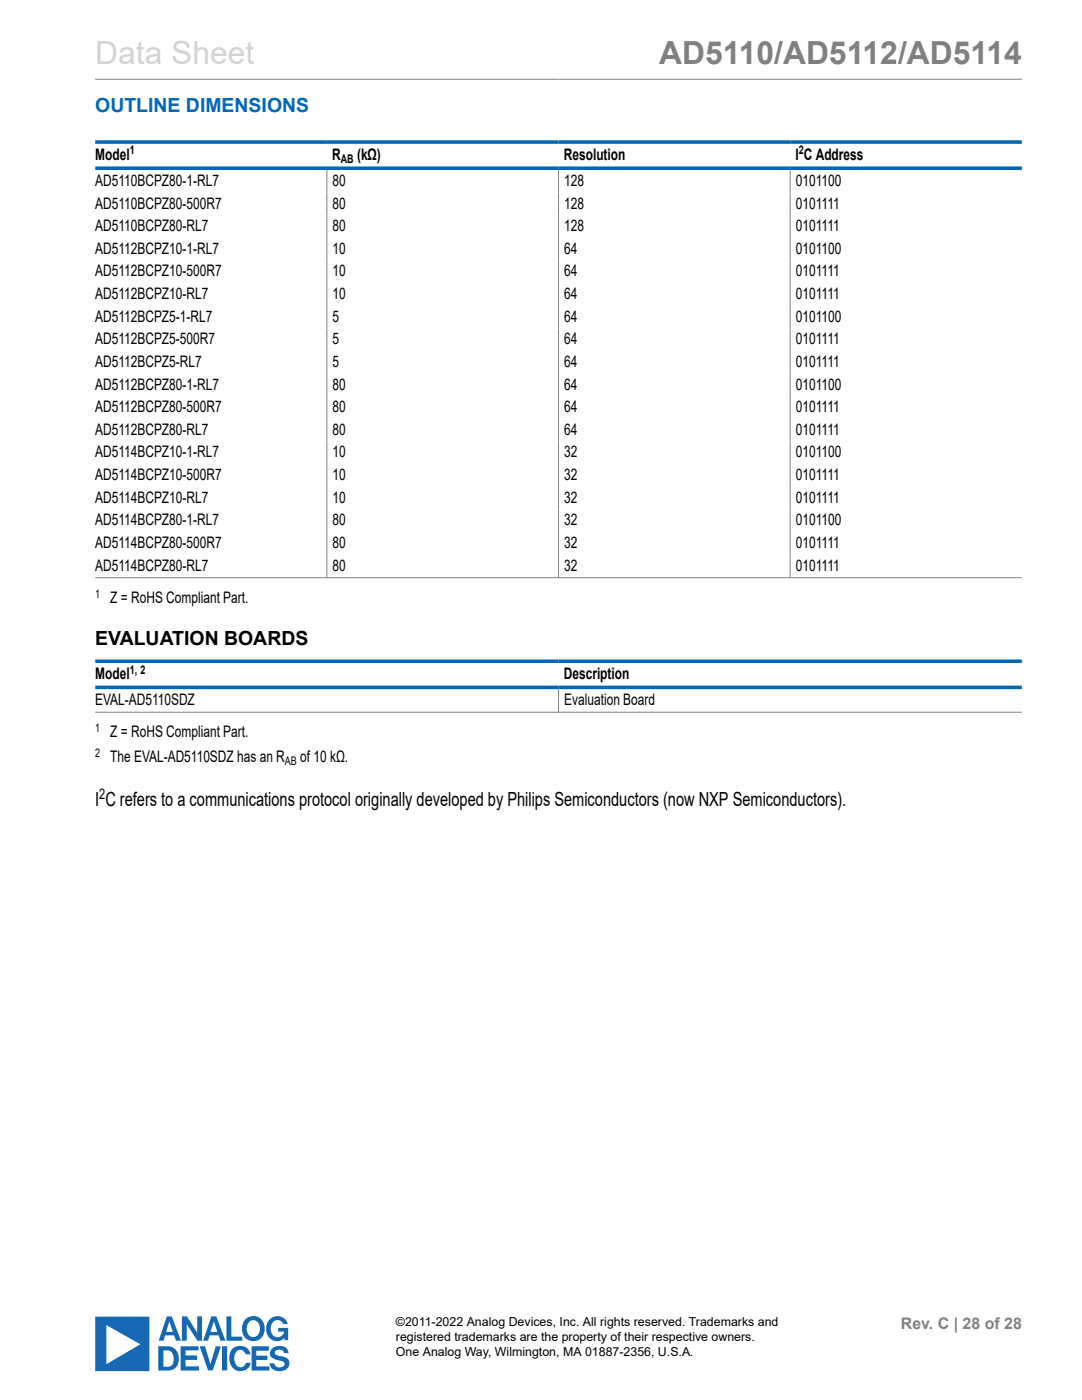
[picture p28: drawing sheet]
<svg xmlns="http://www.w3.org/2000/svg" width="216mm" height="279mm" viewBox="0 0 216 279" stroke-linecap="round" stroke-linejoin="round" font-family="sans-serif">
<defs><g id="words">
<text font-size="6.3" fill="#d3d3d3" x="19" y="12.7">Data Sheet</text>
<text font-size="6.3" fill="#808080" x="131.5" y="12.7">AD5110/AD5112/AD5114</text>
<text font-size="3.9" fill="#0067b8" x="19" y="22.3">OUTLINE DIMENSIONS</text>
<g font-size="3.9">
<text x="19" y="128.6">EVALUATION BOARDS</text>
<text x="19" y="160.8">I C refers to a communications protocol originally developed by Philips Semiconductors (now NXP Semiconductors).</text>
</g>
<g font-size="3.2">
<text x="19" y="31.9">Model</text>
<text x="66.3" y="31.9">R</text>
<text x="71.2" y="31.9">(kΩ)</text>
<text x="112.5" y="31.9">Resolution</text>
<text x="158.7" y="31.9">I C Address</text>
<text x="19" y="37.1">AD5110BCPZ80-1-RL7</text>
<text x="19" y="41.6">AD5110BCPZ80-500R7</text>
<text x="66.4" y="37.1">80</text>
<text x="66.4" y="41.6">80</text>
<text x="112.6" y="37.1">128</text>
<text x="112.6" y="41.6">128</text>
<text x="158.8" y="37.1">0101100</text>
<text x="158.8" y="41.6">0101111</text>
<text x="19" y="46.1">AD5110BCPZ80-RL7</text>
<text x="66.4" y="46.1">80</text>
<text x="112.6" y="46.1">128</text>
<text x="158.8" y="46.1">0101111</text>
<text x="19" y="50.6">AD5112BCPZ10-1-RL7</text>
<text x="66.4" y="50.6">10</text>
<text x="112.6" y="50.6">64</text>
<text x="158.8" y="50.6">0101100</text>
<text x="19" y="55.2">AD5112BCPZ10-500R7</text>
<text x="19" y="59.7">AD5112BCPZ10-RL7</text>
<text x="66.4" y="55.2">10</text>
<text x="66.4" y="59.7">10</text>
<text x="112.6" y="55.2">64</text>
<text x="112.6" y="59.7">64</text>
<text x="158.8" y="55.2">0101111</text>
<text x="158.8" y="59.7">0101111</text>
<text x="19" y="64.2">AD5112BCPZ5-1-RL7</text>
<text x="66.4" y="64.2">5</text>
<text x="112.6" y="64.2">64</text>
<text x="158.8" y="64.2">0101100</text>
<text x="19" y="68.7">AD5112BCPZ5-500R7</text>
<text x="66.4" y="68.7">5</text>
<text x="112.6" y="68.7">64</text>
<text x="158.8" y="68.7">0101111</text>
<text x="19" y="73.2">AD5112BCPZ5-RL7</text>
<text x="19" y="77.7">AD5112BCPZ80-1-RL7</text>
<text x="66.4" y="73.2">5</text>
<text x="66.4" y="77.7">80</text>
<text x="112.6" y="73.2">64</text>
<text x="112.6" y="77.7">64</text>
<text x="158.8" y="73.2">0101111</text>
<text x="158.8" y="77.7">0101100</text>
<text x="19" y="82.3">AD5112BCPZ80-500R7</text>
<text x="66.4" y="82.3">80</text>
<text x="112.6" y="82.3">64</text>
<text x="158.8" y="82.3">0101111</text>
<text x="19" y="86.8">AD5112BCPZ80-RL7</text>
<text x="66.4" y="86.8">80</text>
<text x="112.6" y="86.8">64</text>
<text x="158.8" y="86.8">0101111</text>
<text x="19" y="91.3">AD5114BCPZ10-1-RL7</text>
<text x="19" y="95.8">AD5114BCPZ10-500R7</text>
<text x="66.4" y="91.3">10</text>
<text x="66.4" y="95.8">10</text>
<text x="112.6" y="91.3">32</text>
<text x="112.6" y="95.8">32</text>
<text x="158.8" y="91.3">0101100</text>
<text x="158.8" y="95.8">0101111</text>
<text x="19" y="100.3">AD5114BCPZ10-RL7</text>
<text x="66.4" y="100.3">10</text>
<text x="112.6" y="100.3">32</text>
<text x="158.8" y="100.3">0101111</text>
<text x="19" y="104.8">AD5114BCPZ80-1-RL7</text>
<text x="66.4" y="104.8">80</text>
<text x="112.6" y="104.8">32</text>
<text x="158.8" y="104.8">0101100</text>
<text x="19" y="109.3">AD5114BCPZ80-500R7</text>
<text x="19" y="113.9">AD5114BCPZ80-RL7</text>
<text x="66.4" y="109.3">80</text>
<text x="66.4" y="113.9">80</text>
<text x="112.6" y="109.3">32</text>
<text x="112.6" y="113.9">32</text>
<text x="158.8" y="109.3">0101111</text>
<text x="158.8" y="113.9">0101111</text>
<text x="22" y="120.3">Z = RoHS Compliant Part.</text>
<text x="19" y="135.5">Model</text>
<text x="112.5" y="135.5">Description</text>
<text x="19" y="140.7">EVAL-AD5110SDZ</text>
<text x="112.6" y="140.7">Evaluation Board</text>
<text x="22" y="147.2">Z = RoHS Compliant Part.</text>
<text x="22" y="152.1">The EVAL-AD5110SDZ has an R</text>
<text x="59.9" y="152.1">of 10 kΩ.</text>
</g>
<text font-size="3.2" fill="#808080" x="179.8" y="265.2">Rev. C | 28 of 28</text>
<text font-size="2.9" x="19.8" y="159.5">2</text>
<g font-size="2.5">
<text x="79" y="264.6">©2011-2022 Analog Devices, Inc. All rights reserved. Trademarks and</text>
<text x="79" y="267.6">registered trademarks are the property of their respective owners.</text>
<text x="79" y="270.5">One Analog Way, Wilmington, MA 01887-2356, U.S.A.</text>
</g>
<g font-size="2.4">
<text x="25.9" y="30.8">1</text>
<text x="68" y="32.5">AB</text>
<text x="159.4" y="30.8">2</text>
<text x="19" y="119.3">1</text>
<text x="25.9" y="134.4">1, 2</text>
<text x="19" y="146.1">1</text>
<text x="19" y="151">2</text>
<text x="56.9" y="152.7">AB</text>
</g>
</g></defs>
<path d="M19 15.8h184.9" fill="none" stroke="#808080" stroke-width=".2"/>
<path d="M19 262.8h10.8v10.8h-10.8zM21.2 264.5v7.8l6.8-4zM31.6 268.7a3.8 3.8 0 0 1 3.3 .5 2.69 2.69 0 0 1-.3 4.1l-1.1 .2h-1.9zM33.3 262.7h1l1.8 4.9h-1l-.4-1.1h-1.7l-.4 1.1h-.9zM32.6 269.5v3.3a1.65 1.65 0 0 0 1.8-.6 1.65 1.65 0 0 0 .1-1.9 1.49 1.49 0 0 0-1.9-.8zM33.8 263.7l-.6 2.1h1.2zM36 268.7h3.6v.8h-2.6v1h2.3v.9h-2.3v1.3h2.7v.8h-3.7zM36.3 262.7h1l2 3.3v-3.3h1v4.9h-.9l-2.1-3.3v3.3h-1zM39.9 268.7h1l1.1 3.5 1.1-3.5h.9l-1.6 4.8h-.9zM42.2 262.7h1l1.8 4.9h-1l-.4-1.1h-1.8l-.3 1.1h-1zM42.7 263.7l-.6 2.1h1.2zM44.3 268.7h1v4.8h-1zM45.2 262.7h1v4.1h2.1v.8h-3.1zM46.5 269.1a2.15 2.15 0 0 1 3.5 1.2h-.9a1.14 1.14 0 0 0-1.2-.9 1.14 1.14 0 0 0-1.1 1 2.18 2.18 0 0 0 .7 2.3 1.08 1.08 0 0 0 1.6-.7h.9a2.12 2.12 0 0 1-2.1 1.7 2.12 2.12 0 0 1-2-1.8 2.8 2.8 0 0 1 .6-2.8zM49.2 263.1a2.35 2.35 0 0 1 2.8 .1 2.35 2.35 0 0 1 .7 2.7 2.29 2.29 0 0 1-2.7 1.7 2.29 2.29 0 0 1-1.7-2.8l.5-1.3zM49.6 264a1.79 1.79 0 0 0 .9 2.8 1.73 1.73 0 0 0 1.4-1.6 1.73 1.73 0 0 0-1.3-1.7l-.6 .1zM50.2 268.7h3.4v.9h-2.5v1h2.3v.8h-2.3v1.3h2.7v.8h-3.6zM53.9 263.2a2.07 2.07 0 0 1 3.5 1.1h-.8a1.32 1.32 0 0 0-1.6-.8 1.32 1.32 0 0 0-1 1.4 1.47 1.47 0 0 0 .5 1.6 1.47 1.47 0 0 0 1.7 .1l.4-.5 .1-.3h-1.2v-.8h2v2.5h-.8v-.5a2.13 2.13 0 0 1-2.5 .4 2.13 2.13 0 0 1-1.1-2.2l.4-1.4zM54.4 269.1a1.9 1.9 0 0 1 3.2 .9h-.9a.99 .99 0 0 0-.9-.7 .99 .99 0 0 0-1 .6 .85 .85 0 0 0 1 .7 1.63 1.63 0 0 1 1.9 1.9 2.13 2.13 0 0 1-3.8 0l-.1-.4h.9a1.06 1.06 0 0 0 1 .9 1.06 1.06 0 0 0 1.1-.8 .93 .93 0 0 0-1-.7l-.4-.1a1.4 1.4 0 0 1-1.3-2z" fill="#1668b3"/>
<path d="M19 28.4h184.9M19 33.6h184.9M19 132h184.9M19 137.2h184.9" fill="none" stroke="#0067b8" stroke-width=".71"/>
<path d="M65.2 33.9v81.5M111.5 33.9v81.5M157.7 33.9v81.5M19 115.3h184.9M111.5 137.5v4.7M19 142.1h184.9" fill="none" stroke="#808080" stroke-width=".2"/>
<use href="#words"/>
</svg>
